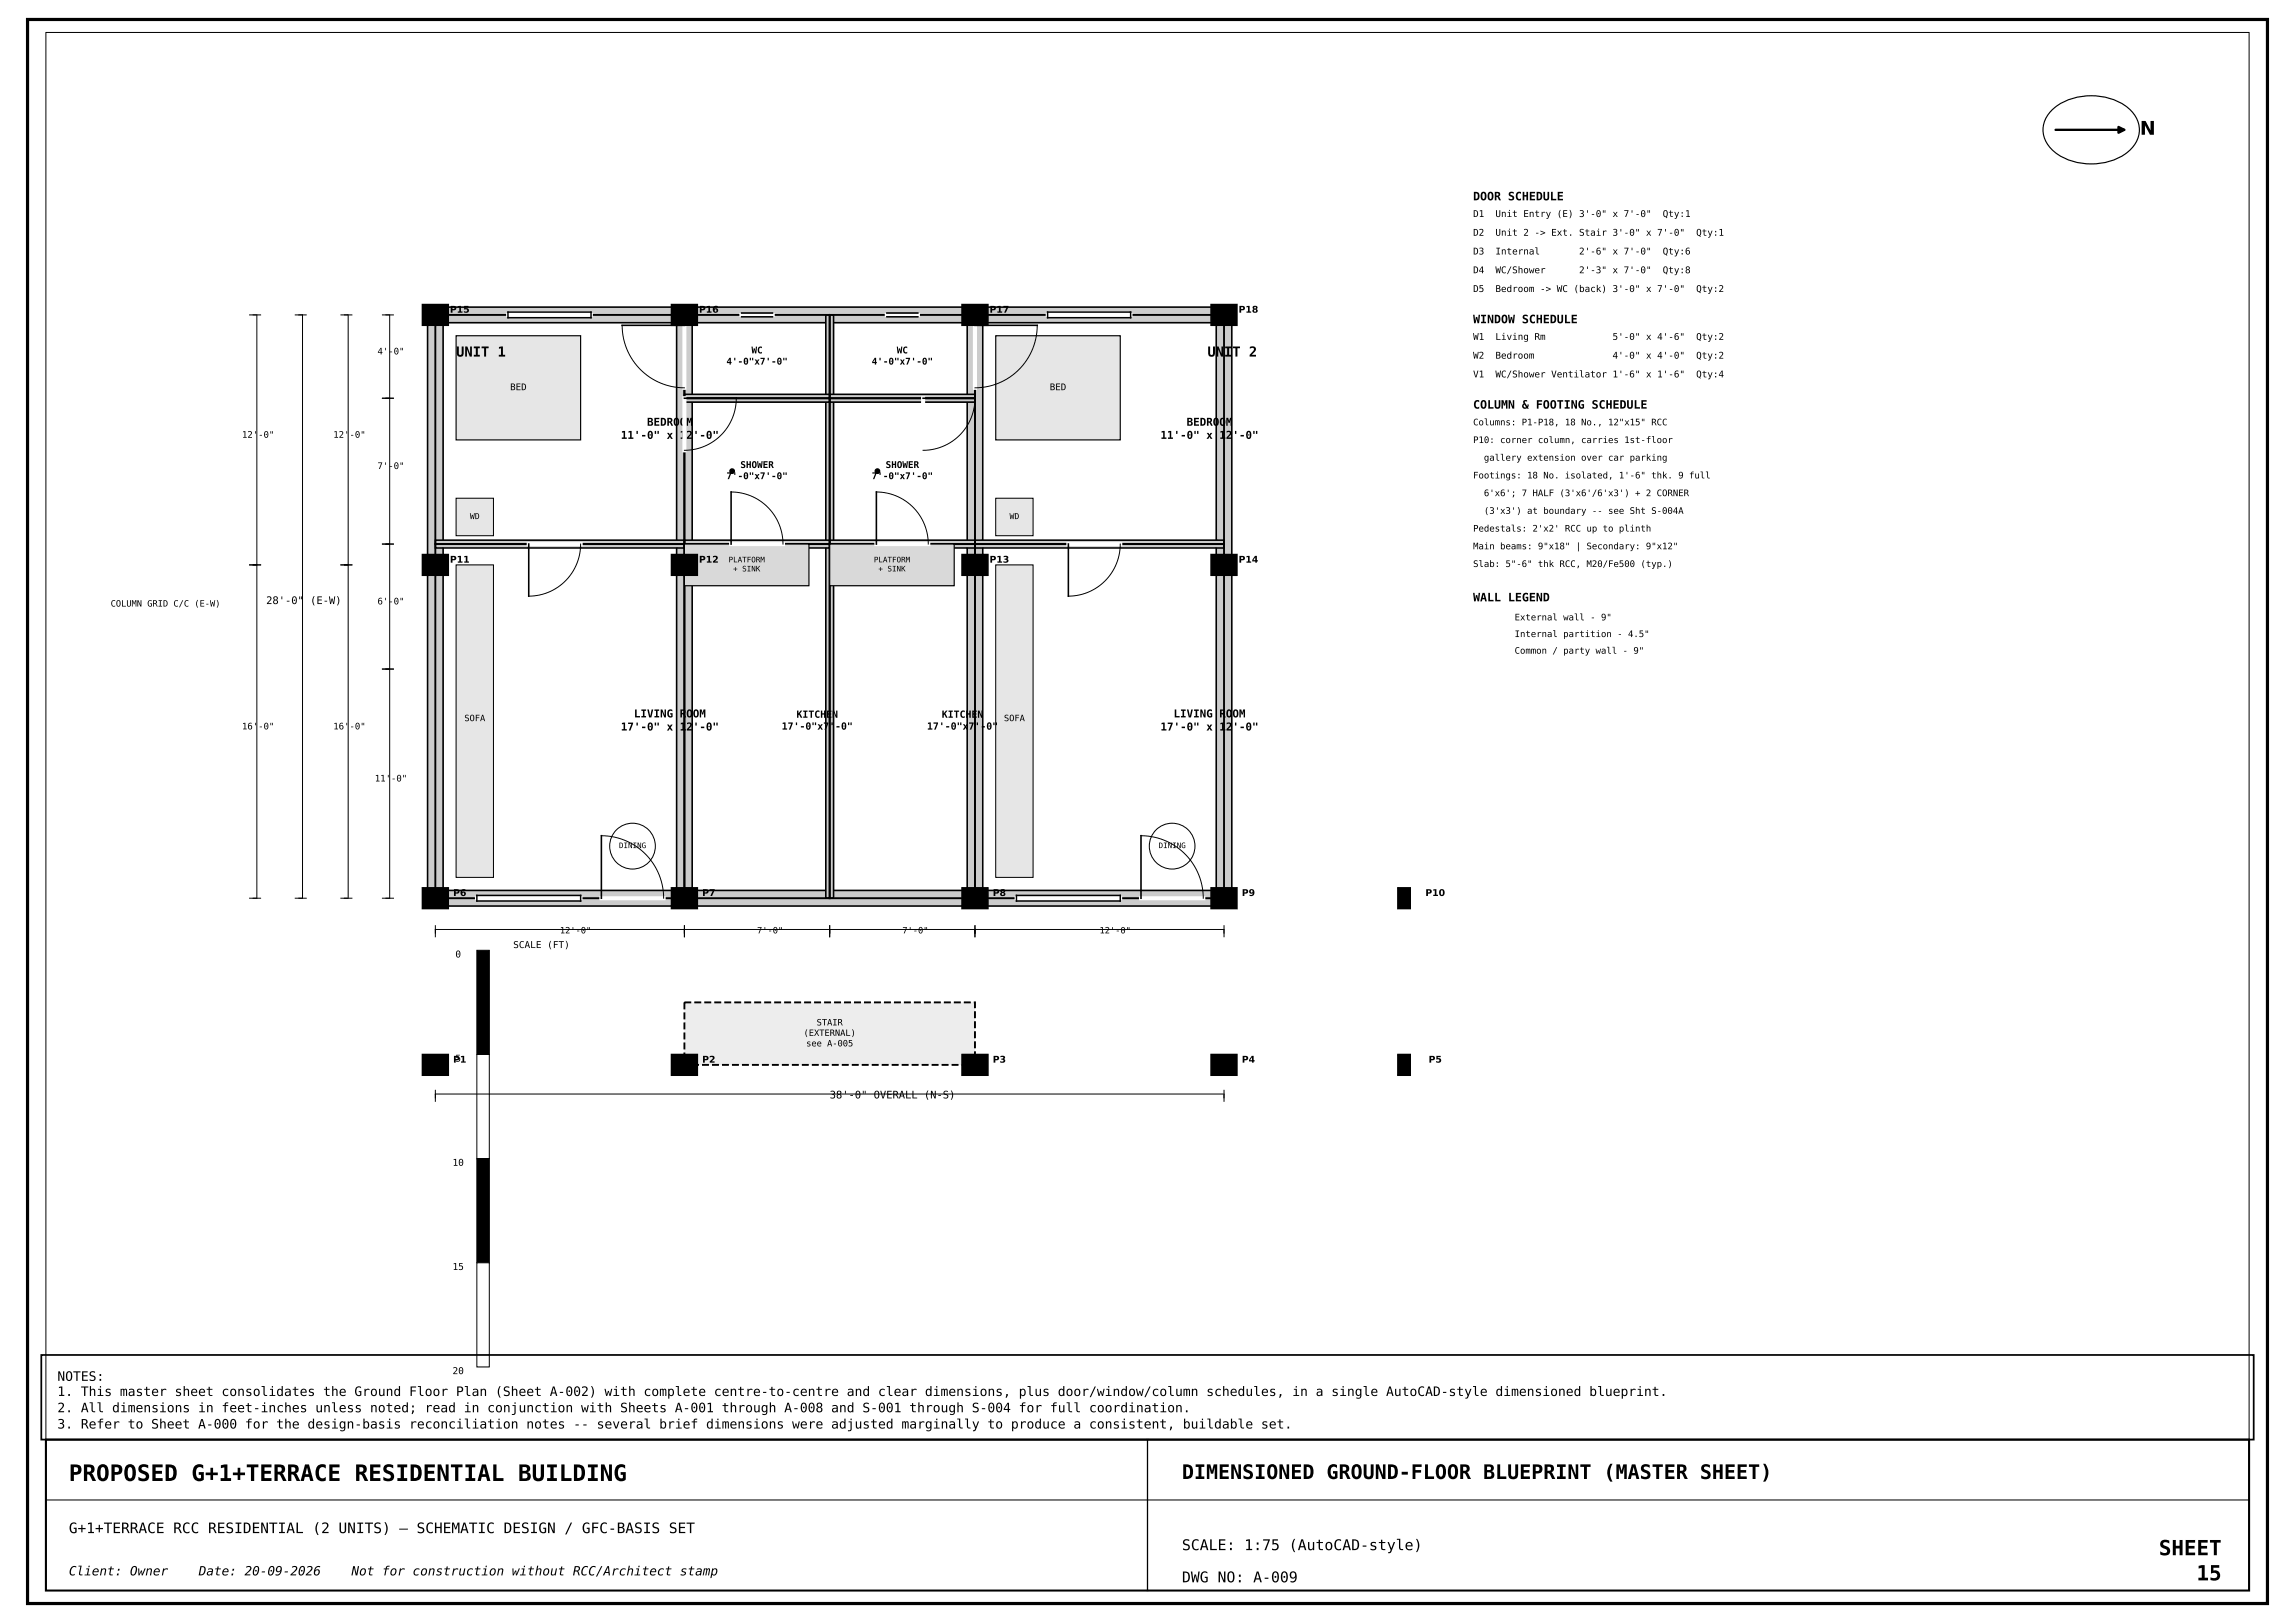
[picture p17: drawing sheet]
<svg xmlns="http://www.w3.org/2000/svg" width="297mm" height="210mm" viewBox="0 0 297 210" stroke-linecap="round" stroke-linejoin="round" font-family="sans-serif">
<defs><g id="words">
<text font-size="2.9" x="8.9" y="191.6">PROPOSED G+1+TERRACE RESIDENTIAL BUILDING</text>
<g font-size="2.7">
<text x="279.4" y="201.2">SHEET</text>
<text x="284.2" y="204.5">15</text>
</g>
<text font-size="2.6" x="153" y="191.4">DIMENSIONED GROUND-FLOOR BLUEPRINT (MASTER SHEET)</text>
<text font-size="2.4" x="276.9" y="17.4">N</text>
<g font-size="1.9">
<text x="8.9" y="198.4">G+1+TERRACE RCC RESIDENTIAL (2 UNITS) — SCHEMATIC DESIGN / GFC-BASIS SET</text>
<text x="153" y="200.6">SCALE: 1:75 (AutoCAD-style)</text>
<text x="153" y="204.7">DWG NO: A-009</text>
</g>
<g font-size="1.8">
<text x="59" y="46.1">UNIT 1</text>
<text x="156.3" y="46.1">UNIT 2</text>
</g>
<g font-size="1.7">
<text x="7.4" y="178.7">NOTES:</text>
<text x="7.4" y="180.6">1. This master sheet consolidates the Ground Floor Plan (Sheet A-002) with complete centre-to-centre and clear dimensions, plus door/window/column schedules, in a single AutoCAD-style dimensioned blueprint.</text>
<text x="7.4" y="182.7">2. All dimensions in feet-inches unless noted; read in conjunction with Sheets A-001 through A-008 and S-001 through S-004 for full coordination.</text>
<text x="7.4" y="184.8">3. Refer to Sheet A-000 for the design-basis reconciliation notes -- several brief dimensions were adjusted marginally to produce a consistent, buildable set.</text>
</g>
<g font-size="1.6">
<text x="8.9" y="203.8">Client: Owner</text>
<text x="25.7" y="203.8">Date: 20-09-2026</text>
<text x="45.5" y="203.8">Not for construction without RCC/Architect stamp</text>
</g>
<g font-size="1.5">
<text x="190.6" y="25.9">DOOR SCHEDULE</text>
<text x="190.6" y="41.8">WINDOW SCHEDULE</text>
<text x="190.6" y="52.9">COLUMN &amp; FOOTING SCHEDULE</text>
<text x="190.6" y="77.8">WALL LEGEND</text>
</g>
<g font-size="1.4">
<text x="80.3" y="56.8">11'-0&quot; x 12'-0&quot;</text>
<text x="83.7" y="55.1">BEDROOM</text>
<text x="150.2" y="56.8">11'-0&quot; x 12'-0&quot;</text>
<text x="153.6" y="55.1">BEDROOM</text>
<text x="34.4" y="78.2">28'-0&quot; (E-W)</text>
<text x="80.3" y="94.5">17'-0&quot; x 12'-0&quot;</text>
<text x="82" y="92.8">LIVING ROOM</text>
<text x="150.2" y="94.5">17'-0&quot; x 12'-0&quot;</text>
<text x="151.9" y="92.8">LIVING ROOM</text>
<text x="107.4" y="142.1">38'-0&quot; OVERALL (N-S)</text>
</g>
<g font-size="1.3">
<text x="101.2" y="94.4">17'-0&quot;x7'-0&quot;</text>
<text x="103.1" y="92.9">KITCHEN</text>
<text x="120" y="94.4">17'-0&quot;x7'-0&quot;</text>
<text x="121.9" y="92.9">KITCHEN</text>
</g>
<g font-size="1.2">
<text x="190.6" y="28.1">D1</text>
<text x="193.5" y="28.1">Unit Entry (E) 3'-0&quot; x 7'-0&quot;</text>
<text x="215.2" y="28.1">Qty:1</text>
<text x="190.6" y="30.5">D2</text>
<text x="190.6" y="32.9">D3</text>
<text x="190.6" y="35.4">D4</text>
<text x="193.5" y="30.5">Unit 2 -&gt; Ext. Stair 3'-0&quot; x 7'-0&quot;</text>
<text x="193.5" y="32.9">Internal</text>
<text x="193.5" y="35.4">WC/Shower</text>
<text x="204.3" y="32.9">2'-6&quot; x 7'-0&quot;</text>
<text x="204.3" y="35.4">2'-3&quot; x 7'-0&quot;</text>
<text x="215.2" y="32.9">Qty:6</text>
<text x="215.2" y="35.4">Qty:8</text>
<text x="219.5" y="30.5">Qty:1</text>
<text x="58.2" y="40.5">P15</text>
<text x="90.5" y="40.5">P16</text>
<text x="128.1" y="40.5">P17</text>
<text x="160.3" y="40.5">P18</text>
<text x="190.6" y="37.8">D5</text>
<text x="193.5" y="37.8">Bedroom -&gt; WC (back) 3'-0&quot; x 7'-0&quot;</text>
<text x="219.5" y="37.8">Qty:2</text>
<text x="48.8" y="45.9">4'-0&quot;</text>
<text x="94" y="47.2">4'-0&quot;x7'-0&quot;</text>
<text x="97.2" y="45.7">WC</text>
<text x="112.8" y="47.2">4'-0&quot;x7'-0&quot;</text>
<text x="116.1" y="45.7">WC</text>
<text x="190.6" y="44">W1</text>
<text x="190.6" y="46.4">W2</text>
<text x="193.5" y="44">Living Rm</text>
<text x="193.5" y="46.4">Bedroom</text>
<text x="208.7" y="44">5'-0&quot; x 4'-6&quot;</text>
<text x="208.7" y="46.4">4'-0&quot; x 4'-0&quot;</text>
<text x="219.5" y="44">Qty:2</text>
<text x="219.5" y="46.4">Qty:2</text>
<text x="66" y="50.5">BED</text>
<text x="135.8" y="50.5">BED</text>
<text x="190.6" y="48.8">V1</text>
<text x="193.5" y="48.8">WC/Shower Ventilator 1'-6&quot; x 1'-6&quot;</text>
<text x="219.5" y="48.8">Qty:4</text>
<text x="31.3" y="56.6">12'-0&quot;</text>
<text x="43.1" y="56.6">12'-0&quot;</text>
<text x="190.6" y="55">Columns: P1-P18, 18 No., 12&quot;x15&quot; RCC</text>
<text x="190.6" y="57.3">P10: corner column, carries 1st-floor</text>
<text x="192" y="59.6">gallery extension over car parking</text>
<text x="48.8" y="60.7">7'-0&quot;</text>
<text x="94" y="62">7'-0&quot;x7'-0&quot;</text>
<text x="95.8" y="60.6">SHOWER</text>
<text x="112.8" y="62">7'-0&quot;x7'-0&quot;</text>
<text x="114.6" y="60.6">SHOWER</text>
<text x="190.6" y="61.9">Footings: 18 No. isolated, 1'-6&quot; thk. 9 full</text>
<text x="192" y="64.2">6'x6'; 7 HALF (3'x6'/6'x3') + 2 CORNER</text>
<text x="190.6" y="68.8">Pedestals: 2'x2' RCC up to plinth</text>
<text x="190.6" y="71.1">Main beams: 9&quot;x18&quot; | Secondary: 9&quot;x12&quot;</text>
<text x="192" y="66.5">(3'x3') at boundary -- see Sht S-004A</text>
<text x="58.2" y="72.8">P11</text>
<text x="90.5" y="72.8">P12</text>
<text x="128.1" y="72.8">P13</text>
<text x="160.3" y="72.8">P14</text>
<text x="190.6" y="73.4">Slab: 5&quot;-6&quot; thk RCC, M20/Fe500 (typ.)</text>
<text x="48.8" y="78.2">6'-0&quot;</text>
<text x="196" y="80.3">External wall - 9&quot;</text>
<text x="196" y="82.4">Internal partition - 4.5&quot;</text>
<text x="196" y="84.6">Common / party wall - 9&quot;</text>
<text x="31.3" y="94.4">16'-0&quot;</text>
<text x="43.1" y="94.4">16'-0&quot;</text>
<text x="48.5" y="101.1">11'-0&quot;</text>
<text x="58.6" y="115.9">P6</text>
<text x="90.9" y="115.9">P7</text>
<text x="128.5" y="115.9">P8</text>
<text x="160.7" y="115.9">P9</text>
<text x="184.5" y="115.9">P10</text>
<text x="58.9" y="123.9">0</text>
<text x="66.4" y="122.7">SCALE (FT)</text>
<text x="58.6" y="137.5">P1</text>
<text x="58.9" y="137.4">5</text>
<text x="90.9" y="137.5">P2</text>
<text x="128.5" y="137.5">P3</text>
<text x="160.7" y="137.5">P4</text>
<text x="184.9" y="137.5">P5</text>
<text x="58.6" y="150.8">10</text>
<text x="58.6" y="164.3">15</text>
<text x="58.6" y="177.8">20</text>
</g>
<g font-size="1.1">
<text x="60.8" y="67.2">WD</text>
<text x="130.6" y="67.2">WD</text>
<text x="14.3" y="78.5">COLUMN GRID C/C (E-W)</text>
<text x="60.1" y="93.3">SOFA</text>
<text x="129.9" y="93.3">SOFA</text>
<text x="72.5" y="120.8">12'-0&quot;</text>
<text x="98" y="120.8">7'-0&quot;</text>
<text x="116.8" y="120.8">7'-0&quot;</text>
<text x="142.3" y="120.8">12'-0&quot;</text>
<text x="104" y="134">(EXTERNAL)</text>
<text x="104.3" y="135.4">see A-005</text>
<text x="105.7" y="132.7">STAIR</text>
</g>
<g font-size="1">
<text x="94.3" y="72.8">PLATFORM</text>
<text x="94.9" y="73.9">+ SINK</text>
<text x="113.1" y="72.8">PLATFORM</text>
<text x="113.7" y="73.9">+ SINK</text>
<text x="80.1" y="109.7">DINING</text>
<text x="149.9" y="109.7">DINING</text>
</g>
</g></defs>
<g fill="#ccc" stroke="#000" stroke-width=".21">
<path d="M55.3 40.7h2v75.5h-2z"/>
<path d="M56.3 39.7h102.1v2.1h-102.1z"/>
<path d="M56.3 115.2h102.1v2h-102.1z"/>
<path d="M157.4 40.7h2v75.5h-2z"/>
<path d="M87.6 40.7h2v75.5h-2z"/>
<path d="M125.2 40.7h2v75.5h-2z"/>
<path d="M106.9 40.7h1v75.5h-1z"/>
<path d="M56.3 69.9h32.3v1h-32.3z"/>
<path d="M88.6 51h18.8v1h-18.8z"/>
<path d="M88.6 69.9h18.8v1h-18.8z"/>
<path d="M126.2 69.9h32.2v1h-32.2z"/>
<path d="M107.4 51h18.8v1h-18.8z"/>
<path d="M107.4 69.9h18.8v1h-18.8z"/>
</g>
<path d="M56.3 40.7h32.3v29.7h-32.3zM88.6 40.7h18.8v10.8h-18.8zM88.6 51.5h18.8v18.9h-18.8zM56.3 70.4h32.3v45.8h-32.3zM88.6 70.4h18.8v45.8h-18.8z" fill="none" stroke="#000" stroke-width=".24"/>
<path d="M59 43.4h16.1v13.5h-16.1z" fill="#e6e6e6" stroke="#000" stroke-width=".15"/>
<g fill="#e6e6e6" stroke="#000" stroke-width=".13">
<path d="M59 64.5h4.9v4.8h-4.9z"/>
<path d="M59 73.1h4.9v40.4h-4.9z"/>
</g>
<circle cx="81.9" cy="109.5" r="2.96" fill="none" stroke="#000" stroke-width=".13"/>
<path d="M88.6 70.4h16.1v5.4h-16.1z" fill="#d9d9d9" stroke="#000" stroke-width=".15"/>
<path d="M107.4 40.7h18.8v10.8h-18.8zM107.4 51.5h18.8v18.9h-18.8zM126.2 40.7h32.2v29.7h-32.2zM107.4 70.4h18.8v45.8h-18.8zM126.2 70.4h32.2v45.8h-32.2z" fill="none" stroke="#000" stroke-width=".24"/>
<path d="M128.9 43.4h16.1v13.5h-16.1z" fill="#e6e6e6" stroke="#000" stroke-width=".15"/>
<g fill="#e6e6e6" stroke="#000" stroke-width=".13">
<path d="M128.9 64.5h4.8v4.8h-4.8z"/>
<path d="M128.9 73.1h4.8v40.4h-4.8z"/>
</g>
<circle cx="151.7" cy="109.5" r="2.96" fill="none" stroke="#000" stroke-width=".13"/>
<path d="M107.4 70.4h16.1v5.4h-16.1z" fill="#d9d9d9" stroke="#000" stroke-width=".15"/>
<path d="M88.6 129.7h37.6v8.1h-37.6z" fill="#ededed" stroke="#000" stroke-width=".24" stroke-dasharray=".9 .4" stroke-linecap="butt"/>
<path d="M61.7 123h1.6v13.4h-1.6z" fill="#000" stroke="#000" stroke-width=".13"/>
<path d="M61.7 136.4h1.6v13.5h-1.6z" fill="#fff" stroke="#000" stroke-width=".13"/>
<path d="M61.7 149.9h1.6v13.5h-1.6z" fill="#000" stroke="#000" stroke-width=".13"/>
<path d="M61.7 163.4h1.6v13.5h-1.6z" fill="#fff" stroke="#000" stroke-width=".13"/>
<g fill="#000" stroke="#000" stroke-width=".19">
<path d="M54.7 39.4h3.3v2.7h-3.3zM86.9 39.4h3.3v2.7h-3.3zM124.5 39.4h3.4v2.7h-3.4zM156.7 39.4h3.4v2.7h-3.4zM54.7 71.7h3.3v2.7h-3.3zM86.9 71.7h3.3v2.7h-3.3zM124.5 71.7h3.4v2.7h-3.4zM156.7 71.7h3.4v2.7h-3.4zM54.7 114.9h3.3v2.7h-3.3zM86.9 114.9h3.3v2.7h-3.3zM124.5 114.9h3.4v2.7h-3.4zM156.7 114.9h3.4v2.7h-3.4z"/>
<path d="M180.9 114.9h1.7v2.7h-1.7zM54.7 136.4h3.3v2.7h-3.3zM86.9 136.4h3.3v2.7h-3.3zM124.5 136.4h3.4v2.7h-3.4zM156.7 136.4h3.4v2.7h-3.4zM180.9 136.4h1.7v2.7h-1.7z"/>
<circle cx="94.7" cy="61" r=".28"/>
<circle cx="113.5" cy="61" r=".28"/>
</g>
<g fill="none" stroke="#000" stroke-width=".13">
<path d="M5.9 4.2h285.2v201.6h-285.2zM32.3 40.7h1.4M33.2 40.7v75.5M38.2 40.7h1.4M39.1 40.7v75.5M44.1 40.7h1.4M45.1 40.7v75.5M49.5 40.7h1.4M49.5 51.5h1.4M50.4 40.7v75.5M80.5 42.1a8.1 8.1 0 0 0 8.1 8.1M95.3 51.5a6.7 6.7 0 0 1-6.7 6.8"/>
<path d="M126.2 51.5a6.7 6.7 0 0 1-6.7 6.8M134.2 42.1a8.1 8.1 0 0 1-8 8.1M32.3 73.1h1.4M44.1 73.1h1.4M49.5 70.4h1.4M75.1 70.4a6.7 6.7 0 0 1-6.7 6.7M94.6 63.7a6.7 6.7 0 0 1 6.7 6.7M113.4 63.7a6.7 6.7 0 0 1 6.7 6.7M145 70.4a6.7 6.7 0 0 1-6.7 6.7M49.5 86.6h1.4M32.3 116.2h1.4M38.2 116.2h1.4"/>
<path d="M44.1 116.2h1.4M49.5 116.2h1.4M56.3 119.8v1.4M77.8 108.1a8.1 8.1 0 0 1 8.1 8.1M88.6 119.8v1.4M107.4 119.8v1.4M126.2 119.8v1.4M147.7 108.1a8.1 8.1 0 0 1 8 8.1M158.4 119.8v1.4M56.3 120.3h102.1M56.3 141.1v1.4M56.3 141.6h102.1"/>
<path d="M158.4 141.1v1.4M5.9 194.1h285.2"/>
</g>
<path d="M88.6 42.1v8.1M88.6 51.5v6.8M119.5 51.5v6.8M126.2 42.1v8.1M68.4 70.4h6.7M94.6 70.4h6.7M113.4 70.4h6.7M138.3 70.4h6.7M77.8 116.2h8.1M147.7 116.2h8" fill="none" stroke="#fff" stroke-width=".53"/>
<path d="M65.7 40.7h10.8M96 40.7h4M114.8 40.7h4M135.6 40.7h10.7M61.7 116.2h13.4M131.5 116.2h13.5" fill="none" stroke="#fff" stroke-width=".49"/>
<path d="M80.5 42.1h8.1M88.6 51.5h6.7M119.5 51.5h6.7M126.2 42.1h8M68.4 70.4v6.7M94.6 63.7v6.7M113.4 63.7v6.7M138.3 70.4v6.7M77.8 108.1v8.1M147.7 108.1v8.1" fill="none" stroke="#000" stroke-width=".21"/>
<path d="M65.7 40.4h10.8v.7h-10.8zM135.6 40.4h10.7v.7h-10.7zM61.7 115.9h13.4v.7h-13.4zM131.5 115.9h13.5v.7h-13.5z" fill="none" stroke="#000" stroke-width=".19"/>
<path d="M265.7 14.1a8 8 0 0 1 9.9 0 3.4 3.4 0 0 1 0 5.4 8 8 0 0 1-9.9 0 3.4 3.4 0 0 1 0-5.4zM96 40.5h4M96 41h4M114.8 40.5h4M114.8 41h4" fill="none" stroke="#000" stroke-width=".15"/>
<path d="M3.6 2.5h289.8v205h-289.8z" fill="none" stroke="#000" stroke-width=".41"/>
<path d="M5.9 186.3h285.2v19.5h-285.2z" fill="none" stroke="#000" stroke-width=".26"/>
<path d="M148.5 186.3v19.5" fill="none" stroke="#000" stroke-width=".17"/>
<path d="M266 16.8h8.9" fill="none" stroke="#000" stroke-width=".3"/>
<path d="M274.2 16.4l.7 .4-.7 .4z" fill="#000" stroke="#000" stroke-width=".3"/>
<path d="M5.3 175.3h286.4v11h-286.4z" fill="none" stroke="#000" stroke-width=".23"/>
<use href="#words"/>
</svg>
